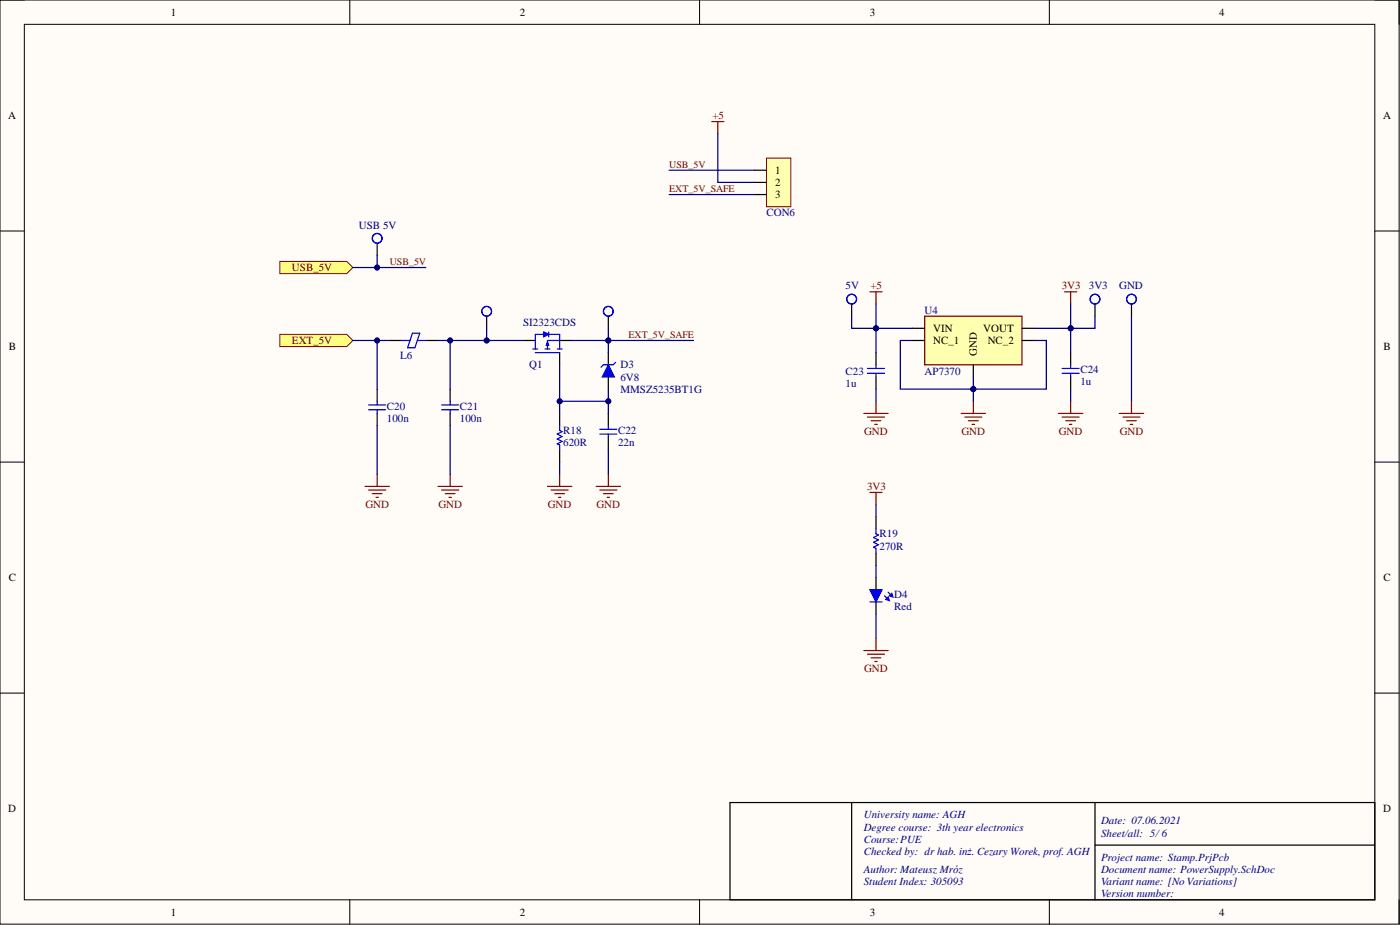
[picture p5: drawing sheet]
<svg xmlns="http://www.w3.org/2000/svg" width="292mm" height="193mm" viewBox="0 0 292 193" stroke-linecap="round" stroke-linejoin="round" font-family="sans-serif">
<defs><g id="words">
<g font-size="2.3">
<text x="35.6" y="3.3">1</text>
<text x="108.4" y="3.3">2</text>
<text x="181.5" y="3.3">3</text>
<text x="254.4" y="3.3">4</text>
<text x="1.7" y="24.9">A</text>
<text x="288.6" y="24.9">A</text>
<text x="161.7" y="36.3">1</text>
<text x="161.7" y="38.8">2</text>
<text x="161.7" y="41.4">3</text>
<text x="194.7" y="69.3">VIN</text>
<text x="194.7" y="71.8">NC_1</text>
<text x="205.1" y="69.3">VOUT</text>
<text x="206.1" y="71.8">NC_2</text>
<text x="1.8" y="73.1">B</text>
<text x="203.8" y="74.3" transform="rotate(-90 203.8 74.3)">GND</text>
<text x="288.7" y="73.1">B</text>
<text x="1.8" y="121.3">C</text>
<text x="288.7" y="121.3">C</text>
<text x="1.7" y="169.5">D</text>
<text x="288.6" y="169.5">D</text>
<text x="35.6" y="191">1</text>
<text x="108.4" y="191">2</text>
<text x="181.5" y="191">3</text>
<text x="254.4" y="191">4</text>
</g>
<g font-size="2.3" fill="#800000">
<text x="148.6" y="24.9">+5</text>
<text x="60.9" y="56.6">USB_5V</text>
<text x="181.6" y="60.4">+5</text>
<text x="221.5" y="60.4">3V3</text>
<text x="60.9" y="71.8">EXT_5V</text>
<text x="180.3" y="90.8">GND</text>
<text x="200.6" y="90.8">GND</text>
<text x="220.9" y="90.8">GND</text>
<text x="233.6" y="90.8">GND</text>
<text x="76.2" y="106">GND</text>
<text x="91.5" y="106">GND</text>
<text x="114.3" y="106">GND</text>
<text x="124.5" y="106">GND</text>
<text x="180.9" y="102.2">3V3</text>
<text x="180.3" y="140.3">GND</text>
</g>
<g font-size="2.3" fill="#000080">
<text x="74.9" y="47.7">USB 5V</text>
<text x="159.9" y="45.2">CON6</text>
<text x="176.4" y="60.4">5V</text>
<text x="192.9" y="65.4">U4</text>
<text x="227.2" y="60.4">3V3</text>
<text x="233.5" y="60.4">GND</text>
<text x="109.2" y="68">SI2323CDS</text>
<text x="83.5" y="74.8">L6</text>
<text x="110.4" y="76.9">Q1</text>
<text x="129.5" y="76.9">D3</text>
<text x="225.4" y="77.9">C24</text>
<text x="129.5" y="79.4">6V8</text>
<text x="129.5" y="81.9">MMSZ5235BT1G</text>
<text x="176.4" y="78.1">C23</text>
<text x="176.4" y="80.7">1u</text>
<text x="192.9" y="78.1">AP7370</text>
<text x="225.4" y="80.4">1u</text>
<text x="80.7" y="85.5">C20</text>
<text x="80.7" y="88">100n</text>
<text x="96" y="85.5">C21</text>
<text x="96" y="88">100n</text>
<text x="117.5" y="90.6">R18</text>
<text x="117.5" y="93.1">620R</text>
<text x="129" y="90.6">C22</text>
<text x="129" y="93.1">22n</text>
<text x="183.5" y="112.1">R19</text>
<text x="183.5" y="114.7">270R</text>
<text x="186.6" y="124.8">D4</text>
<text x="186.6" y="127.3">Red</text>
<text x="180.2" y="170.7">University name: AGH</text>
<text x="180.2" y="173.3">Degree course: 3th year electronics</text>
<text x="229.7" y="172">Date: 07.06.2021</text>
<text x="180.2" y="175.8">Course:PUE</text>
<text x="180.2" y="178.3">Checked by: dr hab. inż. Cezary Worek, prof. AGH</text>
<text x="229.7" y="179.6">Project name: Stamp.PrjPcb</text>
<text x="229.7" y="174.5">Sheet/all: 5/6</text>
<text x="180.2" y="182.1">Author: Mateusz Mróz</text>
<text x="180.2" y="184.7">Student Index: 305093</text>
<text x="229.7" y="182.1">Document name: PowerSupply.SchDoc</text>
<text x="229.7" y="184.7">Variant name: [No Variations]</text>
<text x="229.7" y="187.2">Version number:</text>
</g>
<g font-size="2.1" fill="#800000">
<text x="139.6" y="35.1">USB_5V</text>
<text x="139.6" y="40.1">EXT_5V_SAFE</text>
<text x="81.3" y="55.3">USB_5V</text>
<text x="131.1" y="70.6">EXT_5V_SAFE</text>
</g>
</g></defs>
<path d="M0 0h291.9v192.8h-291.9z" fill-rule="evenodd" fill="#fffcf8"/>
<path d="M0 0h291.9v192.8h-291.9z" fill="none" stroke="#000" stroke-width=".21"/>
<path d="M5.1 5.1h281.7v182.6h-281.7z" fill-rule="evenodd" fill="#fffcf8"/>
<g fill="none" stroke="#000" stroke-width=".21">
<path d="M0 0h5.1M5.1 5.1h281.7v182.6h-281.7zM73 0v5.1M146 0v5.1M218.9 0v5.1M286.8 0h5.1v5.1M0 48.2h5.1M286.8 48.2h5.1M0 96.4h5.1M286.8 96.4h5.1M0 144.6h5.1M286.8 144.6h5.1"/>
<path d="M73 187.7v5.1M146 187.7v5.1M218.9 187.7v5.1M291.9 187.7v5.1"/>
</g>
<path d="M152.3 167.4h134.5v20.3h-134.5zM177.7 167.4v20.3M228.5 167.4v20.3M228.5 176.3h58.3" fill="none" stroke="#000" stroke-width=".25"/>
<path d="M192.9 66h20.3v10.1h-20.3z" fill-rule="evenodd" fill="#ffffb0"/>
<g fill="none" stroke="#800000" stroke-width=".25">
<path d="M181.5 60.9h2.5M182.8 60.9v2.5M192.9 66h20.3v10.1h-20.3zM222.1 60.9h2.6M223.4 60.9v2.5M180.2 86.2h5.1M181 87h3.5M181.8 87.8h2M182.5 88.5h.5M182.8 83.7v2.5M200.5 86.2h5.1M201.3 87h3.6"/>
<path d="M202.1 87.8h2M202.8 88.5h.5M203.1 83.7v2.5M220.8 86.2h5.1M221.6 87h3.6M222.4 87.8h2M223.1 88.5h.5M223.4 83.7v2.5"/>
</g>
<path d="M182.8 73.6v2.5M182.8 78.6v2.6M190.4 68.5h2.5M190.4 71h2.5M203.1 76.1v2.5M213.2 68.5h2.6M213.2 71h2.6M223.4 73.6v2.5M223.4 78.6v2.6" fill="none" stroke="#000" stroke-width=".25"/>
<path d="M181 77.9h3.5M181 76.9h3.5M182.8 76.1v.8M182.8 77.9v.7M221.6 77.9h3.6M221.6 76.9h3.6M223.4 76.1v.8M223.4 77.9v.7" fill="none" stroke="#00f" stroke-width=".25"/>
<path d="M58.4 69.8h13.9l1.3 1.2-1.3 1.3h-13.9z" fill-rule="evenodd" fill="#ffff80"/>
<path d="M58.4 69.8h13.9l1.3 1.2-1.3 1.3h-13.9z" fill="none" stroke="#800000" stroke-width=".21"/>
<path d="M58.4 54.5h13.9l1.3 1.3-1.3 1.3h-13.9z" fill-rule="evenodd" fill="#ffff80"/>
<path d="M58.4 54.5h13.9l1.3 1.3-1.3 1.3h-13.9z" fill="none" stroke="#800000" stroke-width=".21"/>
<path d="M148.5 25.4h2.5M149.8 25.4v2.5M78.7 98.9v2.6M93.9 98.9v2.6M76.2 101.5h5M76.9 102.2h3.6M77.7 103h2M78.4 103.8h.5M91.4 101.5h5.1M92.1 102.2h3.6M92.9 103h2M93.7 103.8h.5" fill="none" stroke="#800000" stroke-width=".25"/>
<path d="M81.2 71h2.6M88.8 71h2.6M78.7 81.2v2.5M78.7 86.2v2.6M93.9 81.2v2.5M93.9 86.2v2.6" fill="none" stroke="#000" stroke-width=".25"/>
<path d="M83.8 71h1.7M86.1 69.5h1.5l-1 3.1h-1.6zM87.1 71h1.7M76.9 85.5h3.6M76.9 84.5h3.6M78.7 83.7v.8M78.7 85.5v.7M92.1 85.5h3.6M92.1 84.5h3.6M93.9 83.7v.8M93.9 85.5v.7" fill="none" stroke="#00f" stroke-width=".25"/>
<path d="M159.9 33h5.1v10.1h-5.1z" fill-rule="evenodd" fill="#ffffb0"/>
<path d="M159.9 33h5.1v10.1h-5.1z" fill="none" stroke="#800000" stroke-width=".21"/>
<path d="M157.4 35.5h2.5M157.4 38.1h2.5M157.4 40.6h2.5M182.8 120.5v2.5M182.8 125.6v2.5" fill="none" stroke="#000" stroke-width=".25"/>
<path d="M233.5 86.2h5.1M234.3 87h3.6M235.1 87.8h2M235.8 88.5h.5M236.1 83.7v2.5" fill="none" stroke="#800000" stroke-width=".25"/>
<path d="M185.3 123.5l.5 .5" fill="none" stroke="#00f" stroke-width=".25"/>
<path d="M185.6 124.3l.5-.5 .2 .8z" fill="#00f"/>
<path d="M185.6 124.3l.5-.5 .2 .8z" fill="none" stroke="#00f" stroke-width=".25"/>
<path d="M181.5 123h2.5l-1.2 2.6z" fill="#00f"/>
<path d="M181.5 123h2.5l-1.2 2.6zM181.5 125.6h2.5M184.5 124.3l.6 .5" fill="none" stroke="#00f" stroke-width=".25"/>
<path d="M184.8 125.1l.5-.5 .3 .7z" fill="#00f"/>
<g fill="none" stroke="#00f" stroke-width=".25">
<path d="M111.2 72.8h1M111.7 73.6h5.1M111.7 72.8v-3h5.1v3M113.7 72.8h1M114.2 71v1.8M116.3 72.8h1M182.8 110.3v1.1l.5 .2-1 .5 1 .5-1 .5 1 .5-1 .6 .5 .2v1M184.8 125.1l.5-.5 .3 .7z"/>
<circle cx="78.7" cy="49.7" r="1.02"/>
<circle cx="101.5" cy="64.9" r="1.02"/>
<circle cx="126.9" cy="64.9" r="1.02"/>
<circle cx="177.7" cy="62.4" r="1.02"/>
<circle cx="228.5" cy="62.4" r="1.02"/>
<circle cx="236.1" cy="62.4" r="1.02"/>
</g>
<path d="M181.5 102.7h2.5M182.8 102.7v2.6M180.2 135.7h5.1M181 136.5h3.5M181.8 137.2h2M182.5 138h.5M182.8 133.2v2.5" fill="none" stroke="#800000" stroke-width=".25"/>
<path d="M78.7 50.7v2.6M101.5 66v2.5M109.2 71h2.5M116.8 73.6v2.5M116.8 71h2.5M126.9 66v2.5M177.7 63.4v2.6M228.5 63.4v2.6M236.1 63.4v2.6M182.8 107.8v2.5M182.8 115.4v2.6" fill="none" stroke="#000" stroke-width=".25"/>
<path d="M114.2 71.3l.3 .7h-.5z" fill="#00f"/>
<path d="M114.2 71.3l.3 .7h-.5z" fill="none" stroke="#00f" stroke-width=".25"/>
<path d="M113.5 69.3l1 .5-1 .5z" fill="#00f"/>
<path d="M113.5 69.3l1 .5-1 .5zM114.2 71h2.6M114.5 69.3v1M116.8 88.8v1l.5 .3-1 .5 1 .5-1 .5 1 .5-1 .5 .5 .2v1.1M125.1 90.6h3.6M125.1 89.5h3.6M126.9 88.8v.7M126.9 90.6v.7" fill="none" stroke="#00f" stroke-width=".25"/>
<path d="M126.9 73.6v2.5M126.9 78.6v2.6M116.8 86.2v2.6M116.8 93.9v2.5M126.9 86.2v2.6M126.9 91.3v2.6" fill="none" stroke="#000" stroke-width=".25"/>
<path d="M116.8 98.9v2.6M126.9 98.9v2.6M114.2 101.5h5.1M115 102.2h3.5M115.8 103h2M116.5 103.8h.5M124.4 101.5h5.1M125.1 102.2h3.6M125.9 103h2M126.7 103.8h.5" fill="none" stroke="#800000" stroke-width=".25"/>
<path d="M126.9 76.1l1.3 2.5h-2.5z" fill="#00f"/>
<path d="M126.9 76.1l1.3 2.5h-2.5zM128.4 75.6l-.5 .5h-2l-.5 .5" fill="none" stroke="#00f" stroke-width=".25"/>
<path d="M203.1 78.6v5.1" fill="none" stroke="#000080" stroke-width=".25"/>
<circle cx="203.1" cy="81.2" r=".51" fill="#000080"/>
<circle cx="203.1" cy="81.2" r=".51" fill="none" stroke="#000080" stroke-width=".21"/>
<path d="M182.8 63.4v5.1h7.6" fill="none" stroke="#000080" stroke-width=".25"/>
<circle cx="182.8" cy="68.5" r=".51" fill="#000080"/>
<circle cx="182.8" cy="68.5" r=".51" fill="none" stroke="#000080" stroke-width=".21"/>
<path d="M223.4 63.4v5.1h-7.6" fill="none" stroke="#000080" stroke-width=".25"/>
<circle cx="223.4" cy="68.5" r=".51" fill="#000080"/>
<circle cx="223.4" cy="68.5" r=".51" fill="none" stroke="#000080" stroke-width=".21"/>
<path d="M182.8 68.5v5.1" fill="none" stroke="#000080" stroke-width=".25"/>
<circle cx="182.8" cy="68.5" r=".51" fill="#000080"/>
<circle cx="182.8" cy="68.5" r=".51" fill="none" stroke="#000080" stroke-width=".21"/>
<path d="M223.4 68.5v5.1" fill="none" stroke="#000080" stroke-width=".25"/>
<circle cx="223.4" cy="68.5" r=".51" fill="#000080"/>
<circle cx="223.4" cy="68.5" r=".51" fill="none" stroke="#000080" stroke-width=".21"/>
<path d="M73.6 55.8h15.2M182.8 81.2v2.5M223.4 81.2v2.5" fill="none" stroke="#000080" stroke-width=".25"/>
<circle cx="78.7" cy="55.8" r=".51" fill="#000080"/>
<circle cx="78.7" cy="55.8" r=".51" fill="none" stroke="#000080" stroke-width=".21"/>
<path d="M139.6 35.5h17.8M149.8 27.9v10.2h7.6M139.6 40.6h17.8M78.7 71v10.2" fill="none" stroke="#000080" stroke-width=".25"/>
<circle cx="78.7" cy="71" r=".51" fill="#000080"/>
<circle cx="78.7" cy="71" r=".51" fill="none" stroke="#000080" stroke-width=".21"/>
<path d="M93.9 71v10.2" fill="none" stroke="#000080" stroke-width=".25"/>
<circle cx="93.9" cy="71" r=".51" fill="#000080"/>
<circle cx="93.9" cy="71" r=".51" fill="none" stroke="#000080" stroke-width=".21"/>
<path d="M177.7 66v2.5h5.1M78.7 88.8v10.1" fill="none" stroke="#000080" stroke-width=".25"/>
<circle cx="182.8" cy="68.5" r=".51" fill="#000080"/>
<circle cx="182.8" cy="68.5" r=".51" fill="none" stroke="#000080" stroke-width=".21"/>
<path d="M228.5 66v2.5h-5.1" fill="none" stroke="#000080" stroke-width=".25"/>
<circle cx="223.4" cy="68.5" r=".51" fill="#000080"/>
<circle cx="223.4" cy="68.5" r=".51" fill="none" stroke="#000080" stroke-width=".21"/>
<path d="M126.9 68.5v2.5" fill="none" stroke="#000080" stroke-width=".25"/>
<circle cx="126.9" cy="71" r=".51" fill="#000080"/>
<circle cx="126.9" cy="71" r=".51" fill="none" stroke="#000080" stroke-width=".21"/>
<path d="M78.7 53.3v2.5" fill="none" stroke="#000080" stroke-width=".25"/>
<circle cx="78.7" cy="55.8" r=".51" fill="#000080"/>
<circle cx="78.7" cy="55.8" r=".51" fill="none" stroke="#000080" stroke-width=".21"/>
<path d="M190.4 71h-2.6v10.2h15.3M236.1 66v17.7" fill="none" stroke="#000080" stroke-width=".25"/>
<circle cx="203.1" cy="81.2" r=".51" fill="#000080"/>
<circle cx="203.1" cy="81.2" r=".51" fill="none" stroke="#000080" stroke-width=".21"/>
<path d="M215.8 71h2.5v10.2h-15.2" fill="none" stroke="#000080" stroke-width=".25"/>
<circle cx="203.1" cy="81.2" r=".51" fill="#000080"/>
<circle cx="203.1" cy="81.2" r=".51" fill="none" stroke="#000080" stroke-width=".21"/>
<path d="M101.5 68.5v2.5h7.7M182.8 105.3v2.5M182.8 118v2.5M182.8 128.1v5.1" fill="none" stroke="#000080" stroke-width=".25"/>
<circle cx="101.5" cy="71" r=".51" fill="#000080"/>
<circle cx="101.5" cy="71" r=".51" fill="none" stroke="#000080" stroke-width=".21"/>
<path d="M91.4 71h10.1" fill="none" stroke="#000080" stroke-width=".25"/>
<circle cx="101.5" cy="71" r=".51" fill="#000080"/>
<circle cx="101.5" cy="71" r=".51" fill="none" stroke="#000080" stroke-width=".21"/>
<circle cx="93.9" cy="71" r=".51" fill="#000080"/>
<circle cx="93.9" cy="71" r=".51" fill="none" stroke="#000080" stroke-width=".21"/>
<path d="M73.6 71h7.6M93.9 88.8v10.1M116.8 96.4v2.5M126.9 93.9v5" fill="none" stroke="#000080" stroke-width=".25"/>
<circle cx="78.7" cy="71" r=".51" fill="#000080"/>
<circle cx="78.7" cy="71" r=".51" fill="none" stroke="#000080" stroke-width=".21"/>
<path d="M119.3 71h25.4" fill="none" stroke="#000080" stroke-width=".25"/>
<circle cx="126.9" cy="71" r=".51" fill="#000080"/>
<circle cx="126.9" cy="71" r=".51" fill="none" stroke="#000080" stroke-width=".21"/>
<path d="M126.9 71v2.6" fill="none" stroke="#000080" stroke-width=".25"/>
<circle cx="126.9" cy="71" r=".51" fill="#000080"/>
<circle cx="126.9" cy="71" r=".51" fill="none" stroke="#000080" stroke-width=".21"/>
<path d="M126.9 81.2v2.5" fill="none" stroke="#000080" stroke-width=".25"/>
<circle cx="126.9" cy="83.7" r=".51" fill="#000080"/>
<circle cx="126.9" cy="83.7" r=".51" fill="none" stroke="#000080" stroke-width=".21"/>
<path d="M116.8 83.7v2.5" fill="none" stroke="#000080" stroke-width=".25"/>
<circle cx="116.8" cy="83.7" r=".51" fill="#000080"/>
<circle cx="116.8" cy="83.7" r=".51" fill="none" stroke="#000080" stroke-width=".21"/>
<path d="M116.8 76.1v7.6h10.1v2.5" fill="none" stroke="#000080" stroke-width=".25"/>
<circle cx="116.8" cy="83.7" r=".51" fill="#000080"/>
<circle cx="116.8" cy="83.7" r=".51" fill="none" stroke="#000080" stroke-width=".21"/>
<circle cx="126.9" cy="83.7" r=".51" fill="#000080"/>
<circle cx="126.9" cy="83.7" r=".51" fill="none" stroke="#000080" stroke-width=".21"/>
<use href="#words"/>
</svg>
